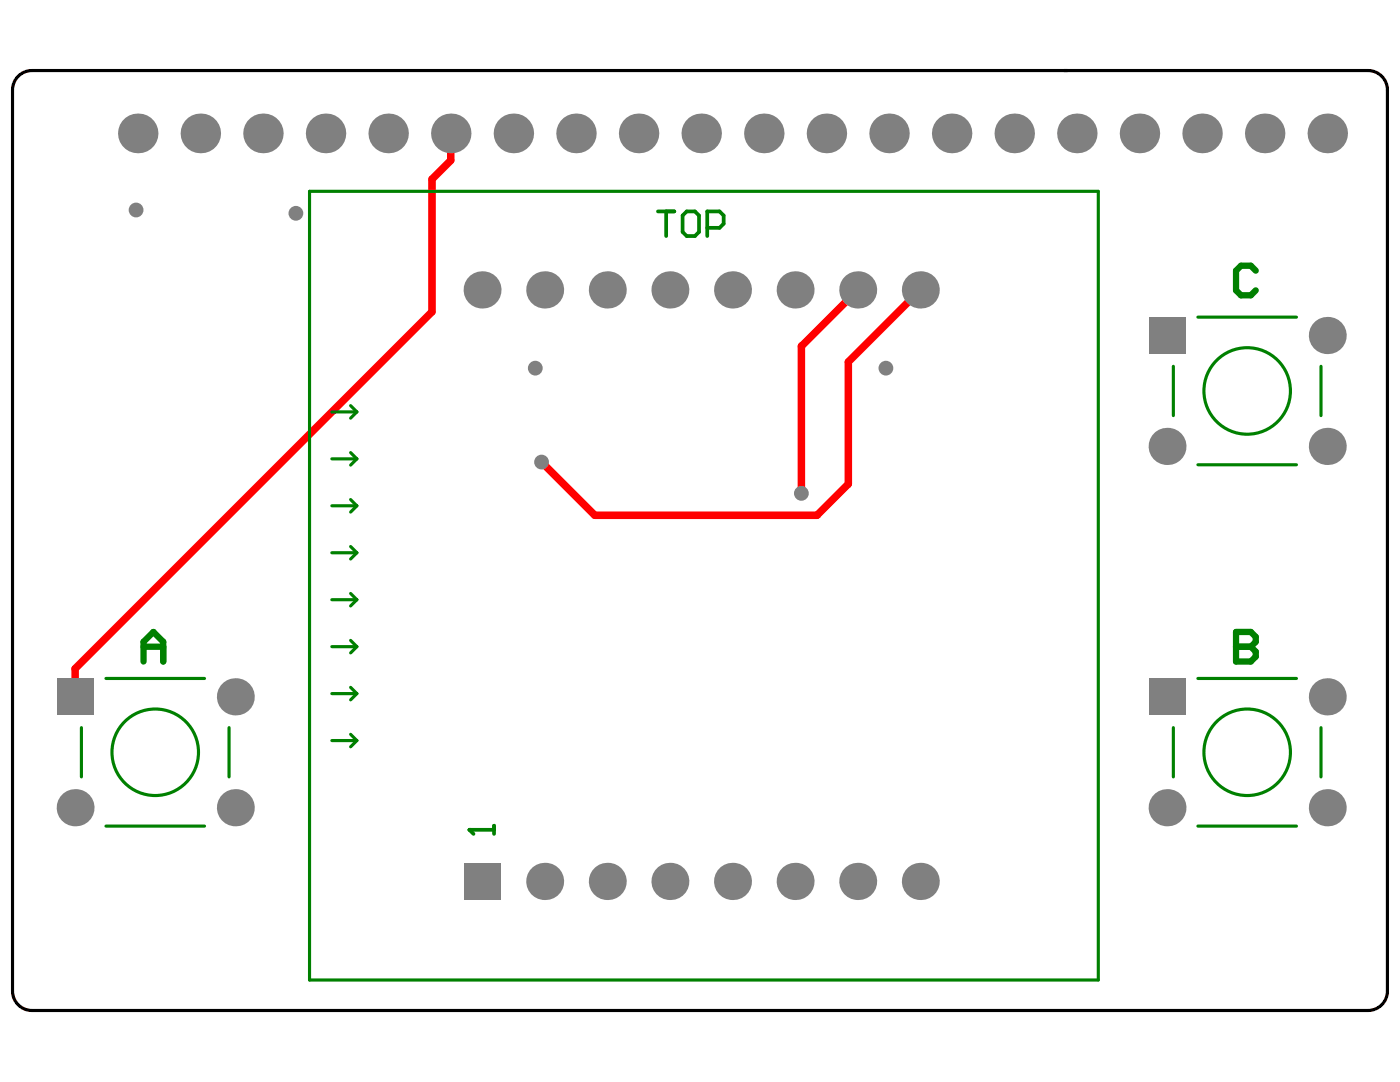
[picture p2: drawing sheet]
<svg xmlns="http://www.w3.org/2000/svg" width="279mm" height="216mm" viewBox="0 0 279 216" stroke-linecap="round" stroke-linejoin="round" font-family="sans-serif">
<path d="M3.6 15.2a3.9 3.9 0 0 1 2.8-1.1h266.6a3.9 3.9 0 0 1 3.9 3.9v179.8a3.9 3.9 0 0 1-3.9 3.8h-266.6a3.9 3.9 0 0 1-3.9-3.8v-179.8a3.9 3.9 0 0 1 1.1-2.8z" fill="none" stroke="#000" stroke-width=".63"/>
<path d="M90 26.6v5.4l-3.8 3.8v26.4l-71.2 71.2v5.6M171.2 57.8l-11.3 11.3v29.3M183.7 57.8l-14.4 14.4v24.4l-6.2 6.2h-44.4l-10.6-10.6" fill="none" stroke="#f00" stroke-width="1.5"/>
<g fill="#808080">
<circle cx="59.1" cy="42.6" r="1.48"/>
<circle cx="27.2" cy="41.9" r="1.48"/>
<circle cx="176.8" cy="73.5" r="1.48"/>
<circle cx="108.1" cy="92.2" r="1.48"/>
<circle cx="159.9" cy="98.4" r="1.48"/>
<circle cx="106.8" cy="73.5" r="1.48"/>
<circle cx="108.7" cy="175.9" r="3.7"/>
<circle cx="133.7" cy="175.9" r="3.7"/>
<circle cx="121.2" cy="175.9" r="3.7"/>
<circle cx="146.2" cy="175.9" r="3.7"/>
<circle cx="158.7" cy="175.9" r="3.7"/>
<circle cx="47" cy="161.2" r="3.7"/>
<circle cx="15" cy="161.2" r="3.7"/>
<circle cx="47" cy="139" r="3.7"/>
<circle cx="121.2" cy="57.8" r="3.7"/>
<circle cx="108.7" cy="57.8" r="3.7"/>
<circle cx="96.2" cy="57.8" r="3.7"/>
<circle cx="133.7" cy="57.8" r="3.7"/>
<circle cx="146.2" cy="57.8" r="3.7"/>
<circle cx="158.7" cy="57.8" r="3.7"/>
<circle cx="127.4" cy="26.6" r="3.9"/>
<circle cx="115" cy="26.6" r="3.9"/>
<circle cx="102.5" cy="26.6" r="3.9"/>
<circle cx="77.5" cy="26.6" r="3.9"/>
<circle cx="65" cy="26.6" r="3.9"/>
<circle cx="52.5" cy="26.6" r="3.9"/>
<circle cx="90" cy="26.6" r="3.9"/>
<circle cx="40" cy="26.6" r="3.9"/>
<circle cx="27.5" cy="26.6" r="3.9"/>
<circle cx="139.9" cy="26.6" r="3.9"/>
<circle cx="152.4" cy="26.6" r="3.9"/>
<circle cx="171.2" cy="175.9" r="3.7"/>
<circle cx="183.7" cy="175.9" r="3.7"/>
<circle cx="232.9" cy="161.2" r="3.7"/>
<circle cx="264.9" cy="161.2" r="3.7"/>
<circle cx="264.9" cy="139" r="3.7"/>
<circle cx="232.9" cy="89.1" r="3.7"/>
<circle cx="264.9" cy="89.1" r="3.7"/>
<circle cx="264.9" cy="66.9" r="3.7"/>
<circle cx="171.2" cy="57.8" r="3.7"/>
<circle cx="183.7" cy="57.8" r="3.7"/>
<circle cx="164.9" cy="26.6" r="3.9"/>
<circle cx="177.4" cy="26.6" r="3.9"/>
<circle cx="189.9" cy="26.6" r="3.9"/>
<circle cx="202.4" cy="26.6" r="3.9"/>
<circle cx="214.9" cy="26.6" r="3.9"/>
<circle cx="227.4" cy="26.6" r="3.9"/>
<circle cx="239.9" cy="26.6" r="3.9"/>
<circle cx="252.4" cy="26.6" r="3.9"/>
<circle cx="264.9" cy="26.6" r="3.9"/>
</g>
<g fill="#808080">
<path d="M92.5 172.2h7.4v7.4h-7.4z" fill-rule="evenodd"/>
<path d="M11.3 135.4h7.4v7.3h-7.4z" fill-rule="evenodd"/>
<path d="M229.2 135.4h7.4v7.3h-7.4z" fill-rule="evenodd"/>
<path d="M229.2 63.3h7.4v7.3h-7.4z" fill-rule="evenodd"/>
</g>
<g fill="none" stroke="#008000" stroke-width=".63">
<path d="M61.8 38.2h157.4v157.3h-157.4zM234.2 73.1v9.8M239.1 63.3h19.6M263.6 73.1v9.8M66.2 91.6h5M66.2 82.2h5M70 99.7l1.2 1.2M70 90.3l1.2 1.3M70 80.9l1.2 1.3M71.2 91.6l-1.2 1.2M71.2 82.2l-1.2 1.2M239.1 92.7h19.6"/>
<path d="M66.2 119.7h5M66.2 110.3h5M66.2 100.9h5M70 118.4l1.2 1.3M70 109l1.2 1.3M71.2 119.7l-1.2 1.2M71.2 110.3l-1.2 1.2M71.2 100.9l-1.2 1.3M21.1 135.4h19.7M66.2 138.4h5M66.2 129h5M70 137.2l1.2 1.2"/>
<path d="M70 127.8l1.2 1.2M71.2 138.4l-1.2 1.3M71.2 129l-1.2 1.3M239.1 135.4h19.6M16.2 145.2v9.8M45.7 145.2v9.8M66.2 147.8h5M70 146.5l1.2 1.3M71.2 147.8l-1.2 1.2M234.2 145.2v9.8M263.6 145.2v9.8M21.1 164.8h19.7"/>
<path d="M239.1 164.8h19.6"/>
</g>
<path d="M93.7 165.6h4.9M98.6 164.8v1.6" fill="none" stroke="#008000" stroke-width=".74"/>
<circle cx="93.7" cy="165.6" r=".37" fill="#008000"/>
<path d="M131.3 42.2h3.3M132.9 42.2v4.9M136.2 43l.8-.8h1.7l.8 .8v3.3l-.8 .8h-1.7l-.8-.8zM141.1 45.5h2.5l.8-.9v-1.6l-.8-.8h-2.5v4.9M93.7 165.6l.8 .8" fill="none" stroke="#008000" stroke-width=".74"/>
<path d="M250.6 54l-1-1h-1.9l-1 1v3.9l1 1h1.9l1-1M246.7 126.1v5.9h2.9l1-1v-1l-1-1h-2.9" fill="none" stroke="#008000" stroke-width="1.3"/>
<circle cx="246.7" cy="129" r=".63" fill="#008000"/>
<path d="M28.6 129h4M28.6 132v-3.9l2-2 2 2v3.9M246.7 126.1h2.9l1 1v1l-1 .9h-2.9" fill="none" stroke="#008000" stroke-width="1.3"/>
<g fill="none" stroke="#008000" stroke-width=".63">
<circle cx="248.9" cy="78" r="8.6"/>
<circle cx="31" cy="150.1" r="8.6"/>
<circle cx="248.9" cy="150.1" r="8.6"/>
</g>
</svg>
